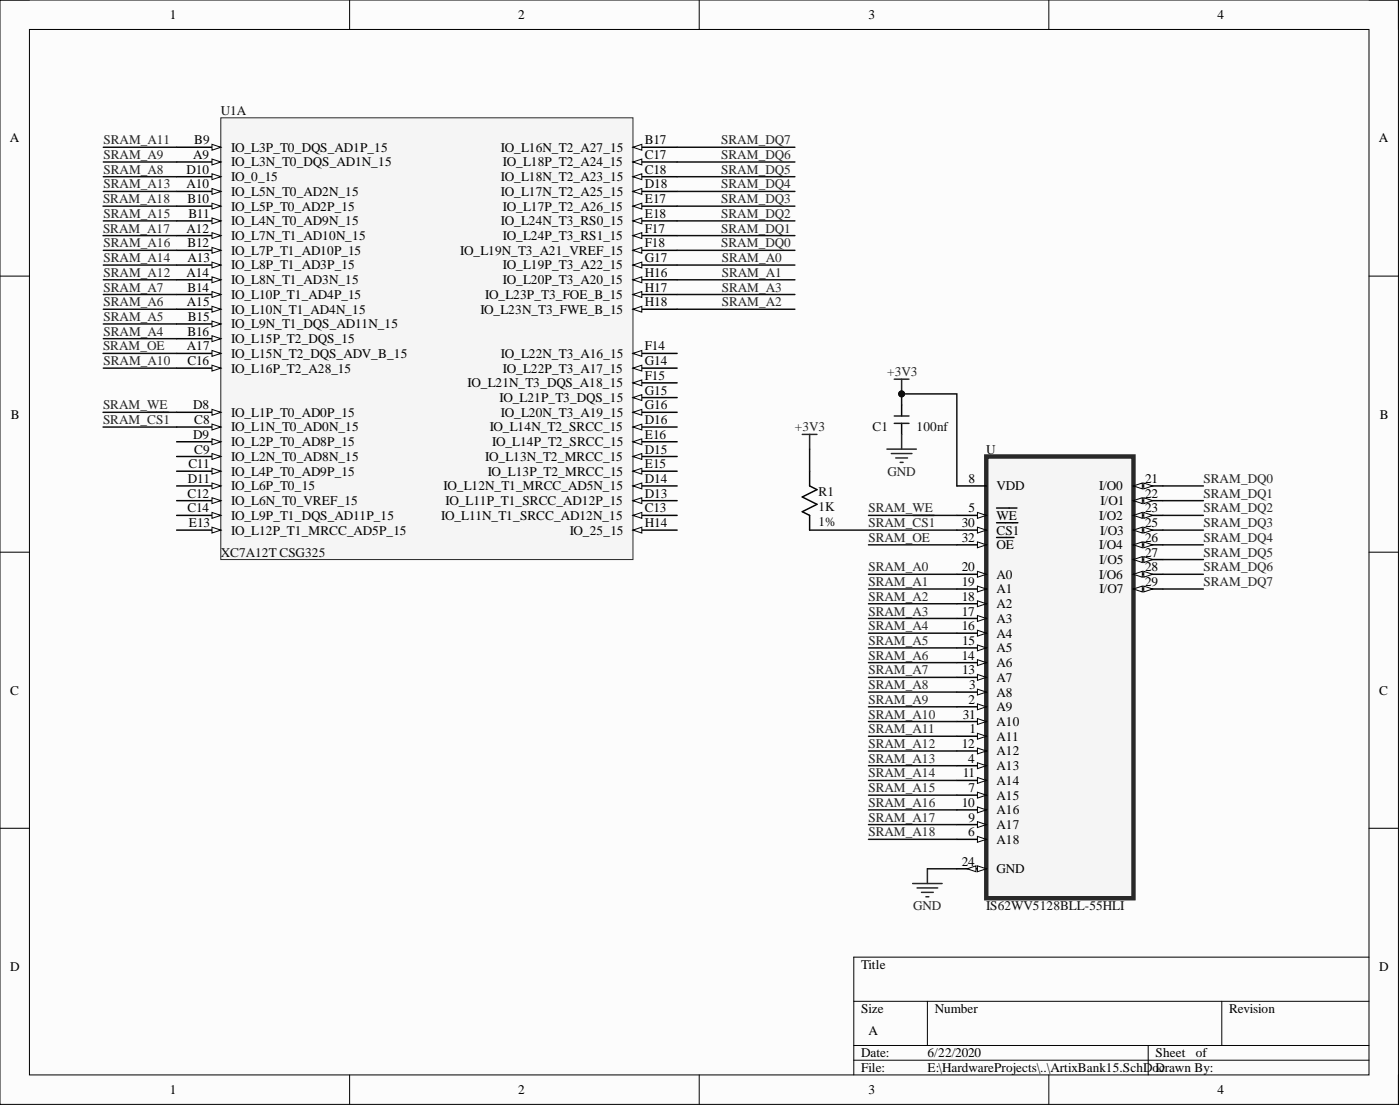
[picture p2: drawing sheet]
<svg xmlns="http://www.w3.org/2000/svg" width="241mm" height="190mm" viewBox="0 0 241 190" stroke-linecap="round" stroke-linejoin="round" font-family="sans-serif">
<defs><g id="words">
<g font-size="2.3">
<text x="29.3" y="3.3">1</text>
<text x="89.3" y="3.3">2</text>
<text x="149.7" y="3.3">3</text>
<text x="209.8" y="3.3">4</text>
<text x="1.7" y="24.5">A</text>
<text x="32.1" y="29.9">D10</text>
<text x="33.3" y="27.4">A9</text>
<text x="33.5" y="24.9">B9</text>
<text x="39.8" y="26.1">IO_L3P_T0_DQS_AD1P_15</text>
<text x="39.8" y="28.7">IO_L3N_T0_DQS_AD1N_15</text>
<text x="86.3" y="26.1">IO_L16N_T2_A27_15</text>
<text x="86.7" y="28.7">IO_L18P_T2_A24_15</text>
<text x="111.1" y="24.9">B17</text>
<text x="111.1" y="27.4">C17</text>
<text x="111.1" y="29.9">C18</text>
<text x="237.6" y="24.5">A</text>
<text x="32.1" y="32.5">A10</text>
<text x="32.3" y="35">B10</text>
<text x="39.8" y="31.2">IO_0_15</text>
<text x="39.8" y="33.7">IO_L5N_T0_AD2N_15</text>
<text x="86.3" y="33.7">IO_L17N_T2_A25_15</text>
<text x="86.3" y="31.2">IO_L18N_T2_A23_15</text>
<text x="111.1" y="35">E17</text>
<text x="111.1" y="32.5">D18</text>
<text x="32.1" y="40.1">A12</text>
<text x="32.5" y="37.5">B11</text>
<text x="39.8" y="38.8">IO_L4N_T0_AD9N_15</text>
<text x="39.8" y="36.3">IO_L5P_T0_AD2P_15</text>
<text x="39.8" y="41.3">IO_L7N_T1_AD10N_15</text>
<text x="86.3" y="38.8">IO_L24N_T3_RS0_15</text>
<text x="86.7" y="36.3">IO_L17P_T2_A26_15</text>
<text x="86.7" y="41.3">IO_L24P_T3_RS1_15</text>
<text x="111.1" y="40.1">F17</text>
<text x="111.1" y="37.5">E18</text>
<text x="32.1" y="47.7">A14</text>
<text x="32.3" y="42.6">B12</text>
<text x="32.3" y="45.1">A13</text>
<text x="39.8" y="43.9">IO_L7P_T1_AD10P_15</text>
<text x="39.8" y="46.4">IO_L8P_T1_AD3P_15</text>
<text x="79.3" y="43.9">IO_L19N_T3_A21_VREF_15</text>
<text x="86.7" y="46.4">IO_L19P_T3_A22_15</text>
<text x="111.1" y="45.1">G17</text>
<text x="111.1" y="42.6">F18</text>
<text x="111.1" y="47.7">H16</text>
<text x="32.2" y="52.8">A15</text>
<text x="32.3" y="50.2">B14</text>
<text x="39.8" y="49">IO_L8N_T1_AD3N_15</text>
<text x="39.8" y="51.5">IO_L10P_T1_AD4P_15</text>
<text x="83.6" y="51.5">IO_L23P_T3_FOE_B_15</text>
<text x="86.7" y="49">IO_L20P_T3_A20_15</text>
<text x="111.1" y="50.2">H17</text>
<text x="111.1" y="52.8">H18</text>
<text x="32.3" y="57.8">B16</text>
<text x="32.4" y="55.3">B15</text>
<text x="39.8" y="56.6">IO_L9N_T1_DQS_AD11N_15</text>
<text x="39.8" y="54">IO_L10N_T1_AD4N_15</text>
<text x="39.8" y="59.1">IO_L15P_T2_DQS_15</text>
<text x="82.8" y="54">IO_L23N_T3_FWE_B_15</text>
<text x="32.2" y="60.4">A17</text>
<text x="32.3" y="62.9">C16</text>
<text x="39.8" y="61.6">IO_L15N_T2_DQS_ADV_B_15</text>
<text x="39.8" y="64.2">IO_L16P_T2_A28_15</text>
<text x="86.3" y="61.6">IO_L22N_T3_A16_15</text>
<text x="86.7" y="64.2">IO_L22P_T3_A17_15</text>
<text x="111.1" y="65.4">F15</text>
<text x="111.1" y="62.9">G14</text>
<text x="111.1" y="60.4">F14</text>
<text x="33.3" y="70.5">D8</text>
<text x="39.8" y="71.8">IO_L1P_T0_AD0P_15</text>
<text x="80.6" y="66.7">IO_L21N_T3_DQS_A18_15</text>
<text x="86.1" y="69.2">IO_L21P_T3_DQS_15</text>
<text x="86.3" y="71.8">IO_L20N_T3_A19_15</text>
<text x="111.1" y="70.5">G16</text>
<text x="111.1" y="68">G15</text>
<text x="1.9" y="72.1">B</text>
<text x="33.3" y="75.6">D9</text>
<text x="33.5" y="73">C8</text>
<text x="39.8" y="74.3">IO_L1N_T0_AD0N_15</text>
<text x="39.8" y="76.9">IO_L2P_T0_AD8P_15</text>
<text x="84.4" y="74.3">IO_L14N_T2_SRCC_15</text>
<text x="84.8" y="76.9">IO_L14P_T2_SRCC_15</text>
<text x="111.1" y="75.6">E16</text>
<text x="111.1" y="73">D16</text>
<text x="237.8" y="72.1">B</text>
<text x="32.4" y="83.2">D11</text>
<text x="32.5" y="80.7">C11</text>
<text x="33.5" y="78.1">C9</text>
<text x="39.8" y="79.4">IO_L2N_T0_AD8N_15</text>
<text x="39.8" y="81.9">IO_L4P_T0_AD9P_15</text>
<text x="83.6" y="79.4">IO_L13N_T2_MRCC_15</text>
<text x="84.1" y="81.9">IO_L13P_T2_MRCC_15</text>
<text x="111.1" y="83.2">D14</text>
<text x="111.1" y="80.7">E15</text>
<text x="111.1" y="78.1">D15</text>
<text x="166.9" y="83.2">8</text>
<text x="197.4" y="83.2">21</text>
<text x="32.3" y="85.7">C12</text>
<text x="32.3" y="88.3">C14</text>
<text x="39.8" y="84.5">IO_L6P_T0_15</text>
<text x="39.8" y="87">IO_L6N_T0_VREF_15</text>
<text x="39.8" y="89.5">IO_L9P_T1_DQS_AD11P_15</text>
<text x="76" y="89.5">IO_L11N_T1_SRCC_AD12N_15</text>
<text x="76.5" y="84.5">IO_L12N_T1_MRCC_AD5N_15</text>
<text x="76.8" y="87">IO_L11P_T1_SRCC_AD12P_15</text>
<text x="111.1" y="85.7">D13</text>
<text x="111.1" y="88.3">C13</text>
<text x="166.9" y="88.3">5</text>
<text x="171.8" y="84.5">VDD</text>
<text x="171.8" y="89.5">WE</text>
<text x="189.4" y="84.5">I/O0</text>
<text x="189.4" y="89.5">I/O2</text>
<text x="189.7" y="87">I/O1</text>
<text x="197.4" y="85.7">22</text>
<text x="197.4" y="88.3">23</text>
<text x="32.6" y="90.8">E13</text>
<text x="39.8" y="92.1">IO_L12P_T1_MRCC_AD5P_15</text>
<text x="98.2" y="92.1">IO_25_15</text>
<text x="111.1" y="90.8">H14</text>
<text x="165.8" y="90.8">30</text>
<text x="165.8" y="93.3">32</text>
<text x="171.8" y="92.1">CS1</text>
<text x="171.8" y="94.6">OE</text>
<text x="189.4" y="94.6">I/O4</text>
<text x="189.6" y="92.1">I/O3</text>
<text x="197.4" y="90.8">25</text>
<text x="197.4" y="93.3">26</text>
<text x="197.4" y="95.9">27</text>
<text x="165.8" y="98.4">20</text>
<text x="165.8" y="100.9">19</text>
<text x="171.8" y="99.7">A0</text>
<text x="189.4" y="99.7">I/O6</text>
<text x="189.5" y="97.1">I/O5</text>
<text x="197.4" y="98.4">28</text>
<text x="197.4" y="100.9">29</text>
<text x="165.8" y="103.5">18</text>
<text x="165.8" y="106">17</text>
<text x="171.8" y="102.2">A1</text>
<text x="171.8" y="104.7">A2</text>
<text x="171.8" y="107.3">A3</text>
<text x="189.5" y="102.2">I/O7</text>
<text x="165.8" y="108.6">16</text>
<text x="165.8" y="113.6">14</text>
<text x="165.8" y="111.1">15</text>
<text x="171.8" y="109.8">A4</text>
<text x="171.8" y="112.4">A5</text>
<text x="1.8" y="119.6">C</text>
<text x="165.8" y="116.2">13</text>
<text x="167" y="118.7">3</text>
<text x="171.8" y="114.9">A6</text>
<text x="171.8" y="117.4">A7</text>
<text x="171.8" y="120">A8</text>
<text x="237.7" y="119.6">C</text>
<text x="165.9" y="123.8">31</text>
<text x="166.9" y="121.2">2</text>
<text x="171.8" y="122.5">A9</text>
<text x="171.8" y="125">A10</text>
<text x="165.8" y="128.8">12</text>
<text x="166.9" y="131.4">4</text>
<text x="167.1" y="126.3">1</text>
<text x="171.8" y="127.6">A11</text>
<text x="171.8" y="130.1">A12</text>
<text x="165.9" y="133.9">11</text>
<text x="166.9" y="136.5">7</text>
<text x="171.8" y="132.6">A13</text>
<text x="171.8" y="135.2">A14</text>
<text x="171.8" y="137.7">A15</text>
<text x="165.8" y="139">10</text>
<text x="166.9" y="141.5">9</text>
<text x="171.8" y="140.3">A16</text>
<text x="171.8" y="142.8">A17</text>
<text x="165.8" y="149.1">24</text>
<text x="166.9" y="144.1">6</text>
<text x="171.8" y="145.3">A18</text>
<text x="171.8" y="150.4">GND</text>
<text x="1.8" y="167.2">D</text>
<text x="148.4" y="166.9">Title</text>
<text x="237.7" y="167.2">D</text>
<text x="148.4" y="174.5">Size</text>
<text x="149.7" y="178.3">A</text>
<text x="161.1" y="174.5">Number</text>
<text x="211.9" y="174.5">Revision</text>
<text x="148.4" y="182.1">Date:</text>
<text x="148.4" y="184.6">File:</text>
<text x="159.8" y="182.1">6/22/2020</text>
<text x="159.8" y="184.6">E:\HardwareProjects\..\ArtixBank15.SchDoDcrawn By:</text>
<text x="199.2" y="182.1">Sheet</text>
<text x="206.1" y="182.1">of</text>
<text x="29.3" y="188.4">1</text>
<text x="89.3" y="188.4">2</text>
<text x="149.7" y="188.4">3</text>
<text x="209.8" y="188.4">4</text>
</g>
<g font-size="2.3" fill="#0e0e0e">
<text x="38.1" y="19.8">U1A</text>
<text x="150.4" y="74.3">C1</text>
<text x="158" y="74.3">100nf</text>
<text x="170" y="78.1">U</text>
<text x="141.1" y="85.5">R1</text>
<text x="141.1" y="88">1K</text>
<text x="38.1" y="95.9">XC7A12T CSG325</text>
<text x="141.1" y="90.5">1%</text>
<text x="170" y="156.7">IS62WV5128BLL-55HLI</text>
</g>
<g font-size="2.3" fill="#262626">
<text x="17.8" y="27.4">SRAM_A9</text>
<text x="17.8" y="24.9">SRAM_A11</text>
<text x="17.8" y="29.9">SRAM_A8</text>
<text x="124.3" y="29.9">SRAM_DQ5</text>
<text x="124.3" y="27.4">SRAM_DQ6</text>
<text x="124.3" y="24.9">SRAM_DQ7</text>
<text x="17.8" y="35">SRAM_A18</text>
<text x="17.8" y="32.5">SRAM_A13</text>
<text x="124.3" y="35">SRAM_DQ3</text>
<text x="124.3" y="32.5">SRAM_DQ4</text>
<text x="17.8" y="40.1">SRAM_A17</text>
<text x="17.8" y="37.5">SRAM_A15</text>
<text x="124.3" y="40.1">SRAM_DQ1</text>
<text x="124.3" y="37.5">SRAM_DQ2</text>
<text x="17.8" y="47.7">SRAM_A12</text>
<text x="17.8" y="45.1">SRAM_A14</text>
<text x="17.8" y="42.6">SRAM_A16</text>
<text x="124.3" y="42.6">SRAM_DQ0</text>
<text x="124.4" y="47.7">SRAM_A1</text>
<text x="124.4" y="45.1">SRAM_A0</text>
<text x="17.8" y="52.8">SRAM_A6</text>
<text x="17.8" y="50.2">SRAM_A7</text>
<text x="124.4" y="50.2">SRAM_A3</text>
<text x="124.4" y="52.8">SRAM_A2</text>
<text x="17.8" y="57.8">SRAM_A4</text>
<text x="17.8" y="55.3">SRAM_A5</text>
<text x="17.8" y="60.4">SRAM_OE</text>
<text x="17.8" y="62.9">SRAM_A10</text>
<text x="152.9" y="64.8">+3V3</text>
<text x="17.8" y="70.5">SRAM_WE</text>
<text x="17.8" y="73">SRAM_CS1</text>
<text x="137" y="74.3">+3V3</text>
<text x="153" y="81.9">GND</text>
<text x="207.5" y="83.2">SRAM_DQ0</text>
<text x="149.7" y="88.3">SRAM_WE</text>
<text x="207.5" y="85.7">SRAM_DQ1</text>
<text x="207.5" y="88.3">SRAM_DQ2</text>
<text x="149.7" y="90.8">SRAM_CS1</text>
<text x="149.7" y="93.3">SRAM_OE</text>
<text x="207.5" y="90.8">SRAM_DQ3</text>
<text x="207.5" y="93.3">SRAM_DQ4</text>
<text x="207.5" y="95.9">SRAM_DQ5</text>
<text x="149.7" y="100.9">SRAM_A1</text>
<text x="149.7" y="98.4">SRAM_A0</text>
<text x="207.5" y="98.4">SRAM_DQ6</text>
<text x="207.5" y="100.9">SRAM_DQ7</text>
<text x="149.7" y="106">SRAM_A3</text>
<text x="149.7" y="103.5">SRAM_A2</text>
<text x="149.7" y="108.6">SRAM_A4</text>
<text x="149.7" y="111.1">SRAM_A5</text>
<text x="149.7" y="113.6">SRAM_A6</text>
<text x="149.7" y="116.2">SRAM_A7</text>
<text x="149.7" y="118.7">SRAM_A8</text>
<text x="149.7" y="121.2">SRAM_A9</text>
<text x="149.7" y="123.8">SRAM_A10</text>
<text x="149.7" y="128.8">SRAM_A12</text>
<text x="149.7" y="131.4">SRAM_A13</text>
<text x="149.7" y="126.3">SRAM_A11</text>
<text x="149.7" y="133.9">SRAM_A14</text>
<text x="149.7" y="136.5">SRAM_A15</text>
<text x="149.7" y="139">SRAM_A16</text>
<text x="149.7" y="141.5">SRAM_A17</text>
<text x="149.7" y="144.1">SRAM_A18</text>
<text x="157.4" y="156.7">GND</text>
</g>
</g></defs>
<path d="M0 0h241v190.2h-241z" fill-rule="evenodd" fill="#fcfcfc"/>
<path d="M0 0h241v190.2h-241z" fill="none" stroke="#000" stroke-width=".17"/>
<path d="M5.1 5.1h230.9v180h-230.9z" fill-rule="evenodd" fill="#fcfcfc"/>
<g fill="none" stroke="#000" stroke-width=".17">
<path d="M0 0h5.1M5.1 5.1h230.9v180h-230.9zM60.3 0v5.1M120.5 0v5.1M180.8 0v5.1M236 0h5v5.1M0 47.6h5.1M236 47.6h5M0 95.1h5.1M236 95.1h5M0 142.7h5.1M236 142.7h5"/>
<path d="M147.2 172.5h88.8M159.8 172.5v7.6M210.6 172.5v7.6M236 164.9h-88.8v20.2M60.3 185.1v5.1M120.5 185.1v5.1M147.2 180.1h88.8M147.2 182.6h88.8M180.8 185.1v5.1M197.9 180.1v5M241 185.1v5.1"/>
</g>
<path d="M38.1 20.3h71v76.1h-71z" fill-rule="evenodd" fill="#f5f5f5"/>
<path d="M38.1 20.3h71v76.1h-71z" fill="none" stroke="#262626" stroke-width=".17"/>
<path d="M30.4 30.4h7.7" fill="none" stroke="#000" stroke-width=".25"/>
<path d="M36.5 29.9l1.6 .5-1.6 .5z" fill="#fbfbfb"/>
<path d="M36.5 29.9l1.6 .5-1.6 .5z" fill="none" stroke="#000" stroke-width=".17"/>
<path d="M30.4 71h7.7" fill="none" stroke="#000" stroke-width=".25"/>
<path d="M36.5 70.5l1.6 .5-1.6 .5z" fill="#fbfbfb"/>
<path d="M36.5 70.5l1.6 .5-1.6 .5z" fill="none" stroke="#000" stroke-width=".17"/>
<path d="M30.4 73.6h7.7" fill="none" stroke="#000" stroke-width=".25"/>
<path d="M36.5 73l1.6 .6-1.6 .5z" fill="#fbfbfb"/>
<path d="M36.5 73l1.6 .6-1.6 .5z" fill="none" stroke="#000" stroke-width=".17"/>
<path d="M30.4 76.1h7.7" fill="none" stroke="#000" stroke-width=".25"/>
<path d="M36.5 75.6l1.6 .5-1.6 .5z" fill="#fbfbfb"/>
<path d="M36.5 75.6l1.6 .5-1.6 .5z" fill="none" stroke="#000" stroke-width=".17"/>
<path d="M30.4 78.6h7.7" fill="none" stroke="#000" stroke-width=".25"/>
<path d="M36.5 78.1l1.6 .5-1.6 .5z" fill="#fbfbfb"/>
<path d="M36.5 78.1l1.6 .5-1.6 .5z" fill="none" stroke="#000" stroke-width=".17"/>
<path d="M30.4 25.4h7.7" fill="none" stroke="#000" stroke-width=".25"/>
<path d="M36.5 24.9l1.6 .5-1.6 .5z" fill="#fbfbfb"/>
<path d="M36.5 24.9l1.6 .5-1.6 .5z" fill="none" stroke="#000" stroke-width=".17"/>
<path d="M30.4 27.9h7.7" fill="none" stroke="#000" stroke-width=".25"/>
<path d="M36.5 27.4l1.6 .5-1.6 .5z" fill="#fbfbfb"/>
<path d="M36.5 27.4l1.6 .5-1.6 .5z" fill="none" stroke="#000" stroke-width=".17"/>
<path d="M30.4 81.2h7.7" fill="none" stroke="#000" stroke-width=".25"/>
<path d="M36.5 80.7l1.6 .5-1.6 .5z" fill="#fbfbfb"/>
<path d="M36.5 80.7l1.6 .5-1.6 .5z" fill="none" stroke="#000" stroke-width=".17"/>
<path d="M30.4 38h7.7" fill="none" stroke="#000" stroke-width=".25"/>
<path d="M36.5 37.5l1.6 .5-1.6 .6z" fill="#fbfbfb"/>
<path d="M36.5 37.5l1.6 .5-1.6 .6z" fill="none" stroke="#000" stroke-width=".17"/>
<path d="M30.4 35.5h7.7" fill="none" stroke="#000" stroke-width=".25"/>
<path d="M36.5 35l1.6 .5-1.6 .5z" fill="#fbfbfb"/>
<path d="M36.5 35l1.6 .5-1.6 .5z" fill="none" stroke="#000" stroke-width=".17"/>
<path d="M30.4 33h7.7" fill="none" stroke="#000" stroke-width=".25"/>
<path d="M36.5 32.5l1.6 .5-1.6 .5z" fill="#fbfbfb"/>
<path d="M36.5 32.5l1.6 .5-1.6 .5z" fill="none" stroke="#000" stroke-width=".17"/>
<path d="M30.4 83.7h7.7" fill="none" stroke="#000" stroke-width=".25"/>
<path d="M36.5 83.2l1.6 .5-1.6 .5z" fill="#fbfbfb"/>
<path d="M36.5 83.2l1.6 .5-1.6 .5z" fill="none" stroke="#000" stroke-width=".17"/>
<path d="M30.4 86.2h7.7" fill="none" stroke="#000" stroke-width=".25"/>
<path d="M36.5 85.7l1.6 .5-1.6 .5z" fill="#fbfbfb"/>
<path d="M36.5 85.7l1.6 .5-1.6 .5z" fill="none" stroke="#000" stroke-width=".17"/>
<path d="M30.4 43.1h7.7" fill="none" stroke="#000" stroke-width=".25"/>
<path d="M36.5 42.6l1.6 .5-1.6 .5z" fill="#fbfbfb"/>
<path d="M36.5 42.6l1.6 .5-1.6 .5z" fill="none" stroke="#000" stroke-width=".17"/>
<path d="M30.4 40.6h7.7" fill="none" stroke="#000" stroke-width=".25"/>
<path d="M36.5 40.1l1.6 .5-1.6 .5z" fill="#fbfbfb"/>
<path d="M36.5 40.1l1.6 .5-1.6 .5z" fill="none" stroke="#000" stroke-width=".17"/>
<path d="M30.4 45.7h7.7" fill="none" stroke="#000" stroke-width=".25"/>
<path d="M36.5 45.1l1.6 .6-1.6 .5z" fill="#fbfbfb"/>
<path d="M36.5 45.1l1.6 .6-1.6 .5z" fill="none" stroke="#000" stroke-width=".17"/>
<path d="M30.4 48.2h7.7" fill="none" stroke="#000" stroke-width=".25"/>
<path d="M36.5 47.7l1.6 .5-1.6 .5z" fill="#fbfbfb"/>
<path d="M36.5 47.7l1.6 .5-1.6 .5z" fill="none" stroke="#000" stroke-width=".17"/>
<path d="M30.4 88.8h7.7" fill="none" stroke="#000" stroke-width=".25"/>
<path d="M36.5 88.3l1.6 .5-1.6 .5z" fill="#fbfbfb"/>
<path d="M36.5 88.3l1.6 .5-1.6 .5z" fill="none" stroke="#000" stroke-width=".17"/>
<path d="M30.4 55.8h7.7" fill="none" stroke="#000" stroke-width=".25"/>
<path d="M36.5 55.3l1.6 .5-1.6 .5z" fill="#fbfbfb"/>
<path d="M36.5 55.3l1.6 .5-1.6 .5z" fill="none" stroke="#000" stroke-width=".17"/>
<path d="M30.4 50.7h7.7" fill="none" stroke="#000" stroke-width=".25"/>
<path d="M36.5 50.2l1.6 .5-1.6 .5z" fill="#fbfbfb"/>
<path d="M36.5 50.2l1.6 .5-1.6 .5z" fill="none" stroke="#000" stroke-width=".17"/>
<path d="M30.4 53.3h7.7" fill="none" stroke="#000" stroke-width=".25"/>
<path d="M36.5 52.8l1.6 .5-1.6 .5z" fill="#fbfbfb"/>
<path d="M36.5 52.8l1.6 .5-1.6 .5z" fill="none" stroke="#000" stroke-width=".17"/>
<path d="M109.1 86.2h7.6" fill="none" stroke="#000" stroke-width=".25"/>
<path d="M109.1 86.2l1.5-.5v1z" fill="#fbfbfb"/>
<path d="M109.1 86.2l1.5-.5v1z" fill="none" stroke="#000" stroke-width=".17"/>
<path d="M109.1 88.8h7.6" fill="none" stroke="#000" stroke-width=".25"/>
<path d="M109.1 88.8l1.5-.5v1z" fill="#fbfbfb"/>
<path d="M109.1 88.8l1.5-.5v1z" fill="none" stroke="#000" stroke-width=".17"/>
<path d="M30.4 91.3h7.7" fill="none" stroke="#000" stroke-width=".25"/>
<path d="M36.5 90.8l1.6 .5-1.6 .5z" fill="#fbfbfb"/>
<path d="M36.5 90.8l1.6 .5-1.6 .5z" fill="none" stroke="#000" stroke-width=".17"/>
<path d="M109.1 83.7h7.6" fill="none" stroke="#000" stroke-width=".25"/>
<path d="M109.1 83.7l1.5-.5v1z" fill="#fbfbfb"/>
<path d="M109.1 83.7l1.5-.5v1z" fill="none" stroke="#000" stroke-width=".17"/>
<path d="M109.1 81.2h7.6" fill="none" stroke="#000" stroke-width=".25"/>
<path d="M109.1 81.2l1.5-.5v1z" fill="#fbfbfb"/>
<path d="M109.1 81.2l1.5-.5v1z" fill="none" stroke="#000" stroke-width=".17"/>
<path d="M109.1 78.6h7.6" fill="none" stroke="#000" stroke-width=".25"/>
<path d="M109.1 78.6l1.5-.5v1z" fill="#fbfbfb"/>
<path d="M109.1 78.6l1.5-.5v1z" fill="none" stroke="#000" stroke-width=".17"/>
<path d="M109.1 76.1h7.6" fill="none" stroke="#000" stroke-width=".25"/>
<path d="M109.1 76.1l1.5-.5v1z" fill="#fbfbfb"/>
<path d="M109.1 76.1l1.5-.5v1z" fill="none" stroke="#000" stroke-width=".17"/>
<path d="M109.1 73.6h7.6" fill="none" stroke="#000" stroke-width=".25"/>
<path d="M109.1 73.6l1.5-.6v1.1z" fill="#fbfbfb"/>
<path d="M109.1 73.6l1.5-.6v1.1z" fill="none" stroke="#000" stroke-width=".17"/>
<path d="M30.4 58.3h7.7" fill="none" stroke="#000" stroke-width=".25"/>
<path d="M36.5 57.8l1.6 .5-1.6 .5z" fill="#fbfbfb"/>
<path d="M36.5 57.8l1.6 .5-1.6 .5z" fill="none" stroke="#000" stroke-width=".17"/>
<path d="M30.4 60.9h7.7" fill="none" stroke="#000" stroke-width=".25"/>
<path d="M36.5 60.4l1.6 .5-1.6 .5z" fill="#fbfbfb"/>
<path d="M36.5 60.4l1.6 .5-1.6 .5z" fill="none" stroke="#000" stroke-width=".17"/>
<path d="M30.4 63.4h7.7" fill="none" stroke="#000" stroke-width=".25"/>
<path d="M36.5 62.9l1.6 .5-1.6 .5z" fill="#fbfbfb"/>
<path d="M36.5 62.9l1.6 .5-1.6 .5z" fill="none" stroke="#000" stroke-width=".17"/>
<path d="M109.1 25.4h7.6" fill="none" stroke="#000" stroke-width=".25"/>
<path d="M109.1 25.4l1.5-.5v1z" fill="#fbfbfb"/>
<path d="M109.1 25.4l1.5-.5v1z" fill="none" stroke="#000" stroke-width=".17"/>
<path d="M109.1 35.5h7.6" fill="none" stroke="#000" stroke-width=".25"/>
<path d="M109.1 35.5l1.5-.5v1z" fill="#fbfbfb"/>
<path d="M109.1 35.5l1.5-.5v1z" fill="none" stroke="#000" stroke-width=".17"/>
<path d="M109.1 33h7.6" fill="none" stroke="#000" stroke-width=".25"/>
<path d="M109.1 33l1.5-.5v1z" fill="#fbfbfb"/>
<path d="M109.1 33l1.5-.5v1z" fill="none" stroke="#000" stroke-width=".17"/>
<path d="M109.1 27.9h7.6" fill="none" stroke="#000" stroke-width=".25"/>
<path d="M109.1 27.9l1.5-.5v1z" fill="#fbfbfb"/>
<path d="M109.1 27.9l1.5-.5v1z" fill="none" stroke="#000" stroke-width=".17"/>
<path d="M109.1 30.4h7.6" fill="none" stroke="#000" stroke-width=".25"/>
<path d="M109.1 30.4l1.5-.5v1z" fill="#fbfbfb"/>
<path d="M109.1 30.4l1.5-.5v1z" fill="none" stroke="#000" stroke-width=".17"/>
<path d="M109.1 45.7h7.6" fill="none" stroke="#000" stroke-width=".25"/>
<path d="M109.1 45.7l1.5-.6v1.1z" fill="#fbfbfb"/>
<path d="M109.1 45.7l1.5-.6v1.1z" fill="none" stroke="#000" stroke-width=".17"/>
<path d="M109.1 43.1h7.6" fill="none" stroke="#000" stroke-width=".25"/>
<path d="M109.1 43.1l1.5-.5v1z" fill="#fbfbfb"/>
<path d="M109.1 43.1l1.5-.5v1z" fill="none" stroke="#000" stroke-width=".17"/>
<path d="M109.1 48.2h7.6" fill="none" stroke="#000" stroke-width=".25"/>
<path d="M109.1 48.2l1.5-.5v1z" fill="#fbfbfb"/>
<path d="M109.1 48.2l1.5-.5v1z" fill="none" stroke="#000" stroke-width=".17"/>
<path d="M109.1 71h7.6" fill="none" stroke="#000" stroke-width=".25"/>
<path d="M109.1 71l1.5-.5v1z" fill="#fbfbfb"/>
<path d="M109.1 71l1.5-.5v1z" fill="none" stroke="#000" stroke-width=".17"/>
<path d="M109.1 68.5h7.6" fill="none" stroke="#000" stroke-width=".25"/>
<path d="M109.1 68.5l1.5-.5v1z" fill="#fbfbfb"/>
<path d="M109.1 68.5l1.5-.5v1z" fill="none" stroke="#000" stroke-width=".17"/>
<path d="M109.1 65.9h7.6" fill="none" stroke="#000" stroke-width=".25"/>
<path d="M109.1 65.9l1.5-.5v1.1z" fill="#fbfbfb"/>
<path d="M109.1 65.9l1.5-.5v1.1z" fill="none" stroke="#000" stroke-width=".17"/>
<path d="M109.1 63.4h7.6" fill="none" stroke="#000" stroke-width=".25"/>
<path d="M109.1 63.4l1.5-.5v1z" fill="#fbfbfb"/>
<path d="M109.1 63.4l1.5-.5v1z" fill="none" stroke="#000" stroke-width=".17"/>
<path d="M109.1 60.9h7.6" fill="none" stroke="#000" stroke-width=".25"/>
<path d="M109.1 60.9l1.5-.5v1z" fill="#fbfbfb"/>
<path d="M109.1 60.9l1.5-.5v1z" fill="none" stroke="#000" stroke-width=".17"/>
<path d="M109.1 50.7h7.6" fill="none" stroke="#000" stroke-width=".25"/>
<path d="M109.1 50.7l1.5-.5v1z" fill="#fbfbfb"/>
<path d="M109.1 50.7l1.5-.5v1z" fill="none" stroke="#000" stroke-width=".17"/>
<path d="M109.1 53.3h7.6" fill="none" stroke="#000" stroke-width=".25"/>
<path d="M109.1 53.3l1.5-.5v1z" fill="#fbfbfb"/>
<path d="M109.1 53.3l1.5-.5v1z" fill="none" stroke="#000" stroke-width=".17"/>
<path d="M109.1 40.6h7.6" fill="none" stroke="#000" stroke-width=".25"/>
<path d="M109.1 40.6l1.5-.5v1z" fill="#fbfbfb"/>
<path d="M109.1 40.6l1.5-.5v1z" fill="none" stroke="#000" stroke-width=".17"/>
<path d="M109.1 38h7.6" fill="none" stroke="#000" stroke-width=".25"/>
<path d="M109.1 38l1.5-.5v1.1z" fill="#fbfbfb"/>
<path d="M109.1 38l1.5-.5v1.1z" fill="none" stroke="#000" stroke-width=".17"/>
<path d="M109.1 91.3h7.6" fill="none" stroke="#000" stroke-width=".25"/>
<path d="M109.1 91.3l1.5-.5v1z" fill="#fbfbfb"/>
<path d="M109.1 91.3l1.5-.5v1z" fill="none" stroke="#000" stroke-width=".17"/>
<path d="M25.4 71h3.7M138.3 74.8h2.5M139.5 74.8v2.6M154.1 65.3h2.6M155.4 65.3v2.5M157.3 88.8h3.7M157.3 152.2h5.1M158.1 152.9h3.5M158.8 153.7h2.1M159.6 154.5h.5M159.8 149.6v2.6" fill="none" stroke="#262626" stroke-width=".25"/>
<path d="M155.4 69.7v2M155.4 72.9v1.9M139.5 81.2v2.5l1.3 .6-2.5 1.3 2.5 1.3-2.5 1.2 1.2 .7v2.5" fill="none" stroke="#000" stroke-width=".25"/>
<path d="M154.1 72.9h2.6M154.1 71.7h2.6" fill="none" stroke="#1c1c1c" stroke-width=".25"/>
<circle cx="155.4" cy="67.8" r=".51" fill="#0e0e0e"/>
<circle cx="155.4" cy="67.8" r=".51" fill="none" stroke="#0e0e0e" stroke-width=".17"/>
<path d="M170 78.6h25.4v76.1h-25.4z" fill-rule="evenodd" fill="#f5f5f5"/>
<path d="M170 78.6h25.4v76.1h-25.4z" fill="none" stroke="#262626" stroke-width=".76"/>
<path d="M164.9 83.7h5.1M164.9 88.8h5.1" fill="none" stroke="#000" stroke-width=".25"/>
<path d="M168.5 88.3l1.5 .5-1.5 .5z" fill="#fbfbfb"/>
<path d="M168.5 88.3l1.5 .5-1.5 .5z" fill="none" stroke="#000" stroke-width=".17"/>
<path d="M164.9 91.3h5.1M171.8 87.5h3.5" fill="none" stroke="#000" stroke-width=".25"/>
<path d="M168.5 90.8l1.5 .5-1.5 .5z" fill="#fbfbfb"/>
<path d="M168.5 90.8l1.5 .5-1.5 .5z" fill="none" stroke="#000" stroke-width=".17"/>
<path d="M164.9 93.8h5.1M171.8 90h3.6" fill="none" stroke="#000" stroke-width=".25"/>
<path d="M168.5 93.3l1.5 .5-1.5 .6z" fill="#fbfbfb"/>
<path d="M168.5 93.3l1.5 .5-1.5 .6z" fill="none" stroke="#000" stroke-width=".17"/>
<path d="M164.9 98.9h5.1M171.8 92.6h3" fill="none" stroke="#000" stroke-width=".25"/>
<path d="M168.5 98.4l1.5 .5-1.5 .5z" fill="#fbfbfb"/>
<path d="M168.5 98.4l1.5 .5-1.5 .5z" fill="none" stroke="#000" stroke-width=".17"/>
<path d="M164.9 101.5h5.1" fill="none" stroke="#000" stroke-width=".25"/>
<path d="M168.5 100.9l1.5 .6-1.5 .5z" fill="#fbfbfb"/>
<path d="M168.5 100.9l1.5 .6-1.5 .5z" fill="none" stroke="#000" stroke-width=".17"/>
<path d="M164.9 104h5.1" fill="none" stroke="#000" stroke-width=".25"/>
<path d="M168.5 103.5l1.5 .5-1.5 .5z" fill="#fbfbfb"/>
<path d="M168.5 103.5l1.5 .5-1.5 .5z" fill="none" stroke="#000" stroke-width=".17"/>
<path d="M164.9 106.5h5.1" fill="none" stroke="#000" stroke-width=".25"/>
<path d="M168.5 106l1.5 .5-1.5 .5z" fill="#fbfbfb"/>
<path d="M168.5 106l1.5 .5-1.5 .5z" fill="none" stroke="#000" stroke-width=".17"/>
<path d="M164.9 109.1h5.1" fill="none" stroke="#000" stroke-width=".25"/>
<path d="M168.5 108.6l1.5 .5-1.5 .5z" fill="#fbfbfb"/>
<path d="M168.5 108.6l1.5 .5-1.5 .5z" fill="none" stroke="#000" stroke-width=".17"/>
<path d="M164.9 111.6h5.1" fill="none" stroke="#000" stroke-width=".25"/>
<path d="M168.5 111.1l1.5 .5-1.5 .5z" fill="#fbfbfb"/>
<path d="M168.5 111.1l1.5 .5-1.5 .5z" fill="none" stroke="#000" stroke-width=".17"/>
<path d="M164.9 114.1h5.1" fill="none" stroke="#000" stroke-width=".25"/>
<path d="M168.5 113.6l1.5 .5-1.5 .5z" fill="#fbfbfb"/>
<path d="M168.5 113.6l1.5 .5-1.5 .5z" fill="none" stroke="#000" stroke-width=".17"/>
<path d="M164.9 116.7h5.1" fill="none" stroke="#000" stroke-width=".25"/>
<path d="M168.5 116.2l1.5 .5-1.5 .5z" fill="#fbfbfb"/>
<path d="M168.5 116.2l1.5 .5-1.5 .5z" fill="none" stroke="#000" stroke-width=".17"/>
<path d="M164.9 119.2h5.1" fill="none" stroke="#000" stroke-width=".25"/>
<path d="M168.5 118.7l1.5 .5-1.5 .5z" fill="#fbfbfb"/>
<path d="M168.5 118.7l1.5 .5-1.5 .5z" fill="none" stroke="#000" stroke-width=".17"/>
<path d="M164.9 121.7h5.1" fill="none" stroke="#000" stroke-width=".25"/>
<path d="M168.5 121.2l1.5 .5-1.5 .6z" fill="#fbfbfb"/>
<path d="M168.5 121.2l1.5 .5-1.5 .6z" fill="none" stroke="#000" stroke-width=".17"/>
<path d="M164.9 124.3h5.1" fill="none" stroke="#000" stroke-width=".25"/>
<path d="M168.5 123.8l1.5 .5-1.5 .5z" fill="#fbfbfb"/>
<path d="M168.5 123.8l1.5 .5-1.5 .5z" fill="none" stroke="#000" stroke-width=".17"/>
<path d="M164.9 126.8h5.1" fill="none" stroke="#000" stroke-width=".25"/>
<path d="M168.5 126.3l1.5 .5-1.5 .5z" fill="#fbfbfb"/>
<path d="M168.5 126.3l1.5 .5-1.5 .5z" fill="none" stroke="#000" stroke-width=".17"/>
<path d="M164.9 129.4h5.1" fill="none" stroke="#000" stroke-width=".25"/>
<path d="M168.5 128.8l1.5 .6-1.5 .5z" fill="#fbfbfb"/>
<path d="M168.5 128.8l1.5 .6-1.5 .5z" fill="none" stroke="#000" stroke-width=".17"/>
<path d="M164.9 131.9h5.1" fill="none" stroke="#000" stroke-width=".25"/>
<path d="M168.5 131.4l1.5 .5-1.5 .5z" fill="#fbfbfb"/>
<path d="M168.5 131.4l1.5 .5-1.5 .5z" fill="none" stroke="#000" stroke-width=".17"/>
<path d="M164.9 134.4h5.1" fill="none" stroke="#000" stroke-width=".25"/>
<path d="M168.5 133.9l1.5 .5-1.5 .5z" fill="#fbfbfb"/>
<path d="M168.5 133.9l1.5 .5-1.5 .5z" fill="none" stroke="#000" stroke-width=".17"/>
<path d="M164.9 137h5.1" fill="none" stroke="#000" stroke-width=".25"/>
<path d="M168.5 136.5l1.5 .5-1.5 .5z" fill="#fbfbfb"/>
<path d="M168.5 136.5l1.5 .5-1.5 .5z" fill="none" stroke="#000" stroke-width=".17"/>
<path d="M164.9 139.5h5.1" fill="none" stroke="#000" stroke-width=".25"/>
<path d="M168.5 139l1.5 .5-1.5 .5z" fill="#fbfbfb"/>
<path d="M168.5 139l1.5 .5-1.5 .5z" fill="none" stroke="#000" stroke-width=".17"/>
<path d="M164.9 142h5.1" fill="none" stroke="#000" stroke-width=".25"/>
<path d="M168.5 141.5l1.5 .5-1.5 .5z" fill="#fbfbfb"/>
<path d="M168.5 141.5l1.5 .5-1.5 .5z" fill="none" stroke="#000" stroke-width=".17"/>
<path d="M164.9 144.6h5.1" fill="none" stroke="#000" stroke-width=".25"/>
<path d="M168.5 144.1l1.5 .5-1.5 .5z" fill="#fbfbfb"/>
<path d="M168.5 144.1l1.5 .5-1.5 .5z" fill="none" stroke="#000" stroke-width=".17"/>
<path d="M164.9 149.6h5.1" fill="none" stroke="#000" stroke-width=".25"/>
<path d="M168.5 149.1l1.5 .5-1.5 .5z" fill="#fbfbfb"/>
<path d="M168.5 149.1l1.5 .5-1.5 .5z" fill="none" stroke="#000" stroke-width=".17"/>
<path d="M166.7 149.6l1.5-.5v1z" fill="#fbfbfb"/>
<path d="M166.7 149.6l1.5-.5v1z" fill="none" stroke="#000" stroke-width=".17"/>
<path d="M195.4 83.7h5" fill="none" stroke="#000" stroke-width=".25"/>
<path d="M195.4 83.7l1.5-.5v1z" fill="#fbfbfb"/>
<path d="M195.4 83.7l1.5-.5v1z" fill="none" stroke="#000" stroke-width=".17"/>
<path d="M197.1 83.2l1.6 .5-1.6 .5z" fill="#fbfbfb"/>
<path d="M197.1 83.2l1.6 .5-1.6 .5z" fill="none" stroke="#000" stroke-width=".17"/>
<path d="M195.4 86.2h5" fill="none" stroke="#000" stroke-width=".25"/>
<path d="M195.4 86.2l1.5-.5v1z" fill="#fbfbfb"/>
<path d="M195.4 86.2l1.5-.5v1z" fill="none" stroke="#000" stroke-width=".17"/>
<path d="M197.1 85.7l1.6 .5-1.6 .5z" fill="#fbfbfb"/>
<path d="M197.1 85.7l1.6 .5-1.6 .5z" fill="none" stroke="#000" stroke-width=".17"/>
<path d="M195.4 88.8h5" fill="none" stroke="#000" stroke-width=".25"/>
<path d="M195.4 88.8l1.5-.5v1z" fill="#fbfbfb"/>
<path d="M195.4 88.8l1.5-.5v1z" fill="none" stroke="#000" stroke-width=".17"/>
<path d="M197.1 88.3l1.6 .5-1.6 .5z" fill="#fbfbfb"/>
<path d="M197.1 88.3l1.6 .5-1.6 .5z" fill="none" stroke="#000" stroke-width=".17"/>
<path d="M195.4 91.3h5" fill="none" stroke="#000" stroke-width=".25"/>
<path d="M195.4 91.3l1.5-.5v1z" fill="#fbfbfb"/>
<path d="M195.4 91.3l1.5-.5v1z" fill="none" stroke="#000" stroke-width=".17"/>
<path d="M197.1 90.8l1.6 .5-1.6 .5z" fill="#fbfbfb"/>
<path d="M197.1 90.8l1.6 .5-1.6 .5z" fill="none" stroke="#000" stroke-width=".17"/>
<path d="M195.4 93.8h5" fill="none" stroke="#000" stroke-width=".25"/>
<path d="M195.4 93.8l1.5-.5v1.1z" fill="#fbfbfb"/>
<path d="M195.4 93.8l1.5-.5v1.1z" fill="none" stroke="#000" stroke-width=".17"/>
<path d="M197.1 93.3l1.6 .5-1.6 .6z" fill="#fbfbfb"/>
<path d="M197.1 93.3l1.6 .5-1.6 .6z" fill="none" stroke="#000" stroke-width=".17"/>
<path d="M195.4 96.4h5" fill="none" stroke="#000" stroke-width=".25"/>
<path d="M195.4 96.4l1.5-.5v1z" fill="#fbfbfb"/>
<path d="M195.4 96.4l1.5-.5v1z" fill="none" stroke="#000" stroke-width=".17"/>
<path d="M197.1 95.9l1.6 .5-1.6 .5z" fill="#fbfbfb"/>
<path d="M197.1 95.9l1.6 .5-1.6 .5z" fill="none" stroke="#000" stroke-width=".17"/>
<path d="M195.4 98.9h5" fill="none" stroke="#000" stroke-width=".25"/>
<path d="M195.4 98.9l1.5-.5v1z" fill="#fbfbfb"/>
<path d="M195.4 98.9l1.5-.5v1z" fill="none" stroke="#000" stroke-width=".17"/>
<path d="M197.1 98.4l1.6 .5-1.6 .5z" fill="#fbfbfb"/>
<path d="M197.1 98.4l1.6 .5-1.6 .5z" fill="none" stroke="#000" stroke-width=".17"/>
<path d="M195.4 101.5h5" fill="none" stroke="#000" stroke-width=".25"/>
<path d="M195.4 101.5l1.5-.6v1.1z" fill="#fbfbfb"/>
<path d="M195.4 101.5l1.5-.6v1.1z" fill="none" stroke="#000" stroke-width=".17"/>
<path d="M197.1 100.9l1.6 .6-1.6 .5z" fill="#fbfbfb"/>
<path d="M197.1 100.9l1.6 .6-1.6 .5z" fill="none" stroke="#000" stroke-width=".17"/>
<path d="M152.9 77.4h5M153.6 78.1h3.6M154.4 78.9h2M155.1 79.6h.6M155.4 74.8v2.6" fill="none" stroke="#262626" stroke-width=".25"/>
<g fill="none" stroke="#0e0e0e" stroke-width=".25">
<path d="M17.8 35.5h12.6M17.8 25.4h12.6M17.8 27.9h12.6M17.8 30.4h12.6M17.8 33h12.6M17.8 38h12.6M116.7 25.4h20.3M116.7 27.9h20.3M116.7 30.4h20.3M116.7 33h20.3M116.7 38h20.3M116.7 35.5h20.3"/>
<path d="M17.8 40.6h12.6M17.8 43.1h12.6M17.8 45.7h12.6M17.8 48.2h12.6M17.8 50.7h12.6M17.8 53.3h12.6M17.8 55.8h12.6M17.8 58.3h12.6M116.7 40.6h20.3M116.7 43.1h20.3M116.7 45.7h20.3M116.7 48.2h20.3"/>
<path d="M139.5 77.4v3.8M155.4 69.7v-1.9h9.5v15.9M139.5 91.3h25.4M149.7 88.8h15.2M149.7 93.8h15.2M149.7 98.9h15.2M200.4 88.8h7M200.4 91.3h7M200.4 93.8h7M200.4 98.9h7M200.4 96.4h7M200.4 86.2h7"/>
<path d="M200.4 83.7h7M149.7 109.1h15.2M149.7 111.6h15.2M149.7 114.1h15.2M149.7 116.7h15.2M149.7 119.2h15.2M149.7 101.5h15.2M149.7 104h15.2M149.7 106.5h15.2M200.4 101.5h7M149.7 129.4h15.2M149.7 134.4h15.2"/>
<path d="M149.7 139.5h15.2M149.7 137h15.2M149.7 131.9h15.2M149.7 121.7h15.2M149.7 126.8h15.2M149.7 124.3h15.2M149.7 142h15.2M149.7 144.6h15.2M159.8 149.6h5.1"/>
</g>
<circle cx="155.4" cy="67.8" r=".51" fill="#0e0e0e"/>
<circle cx="155.4" cy="67.8" r=".51" fill="none" stroke="#0e0e0e" stroke-width=".17"/>
<path d="M116.7 53.3h20.3M116.7 50.7h20.3M17.8 71h12.6M17.8 73.6h12.6M17.8 60.9h12.6M17.8 63.4h12.6" fill="none" stroke="#0e0e0e" stroke-width=".25"/>
<use href="#words"/>
</svg>
